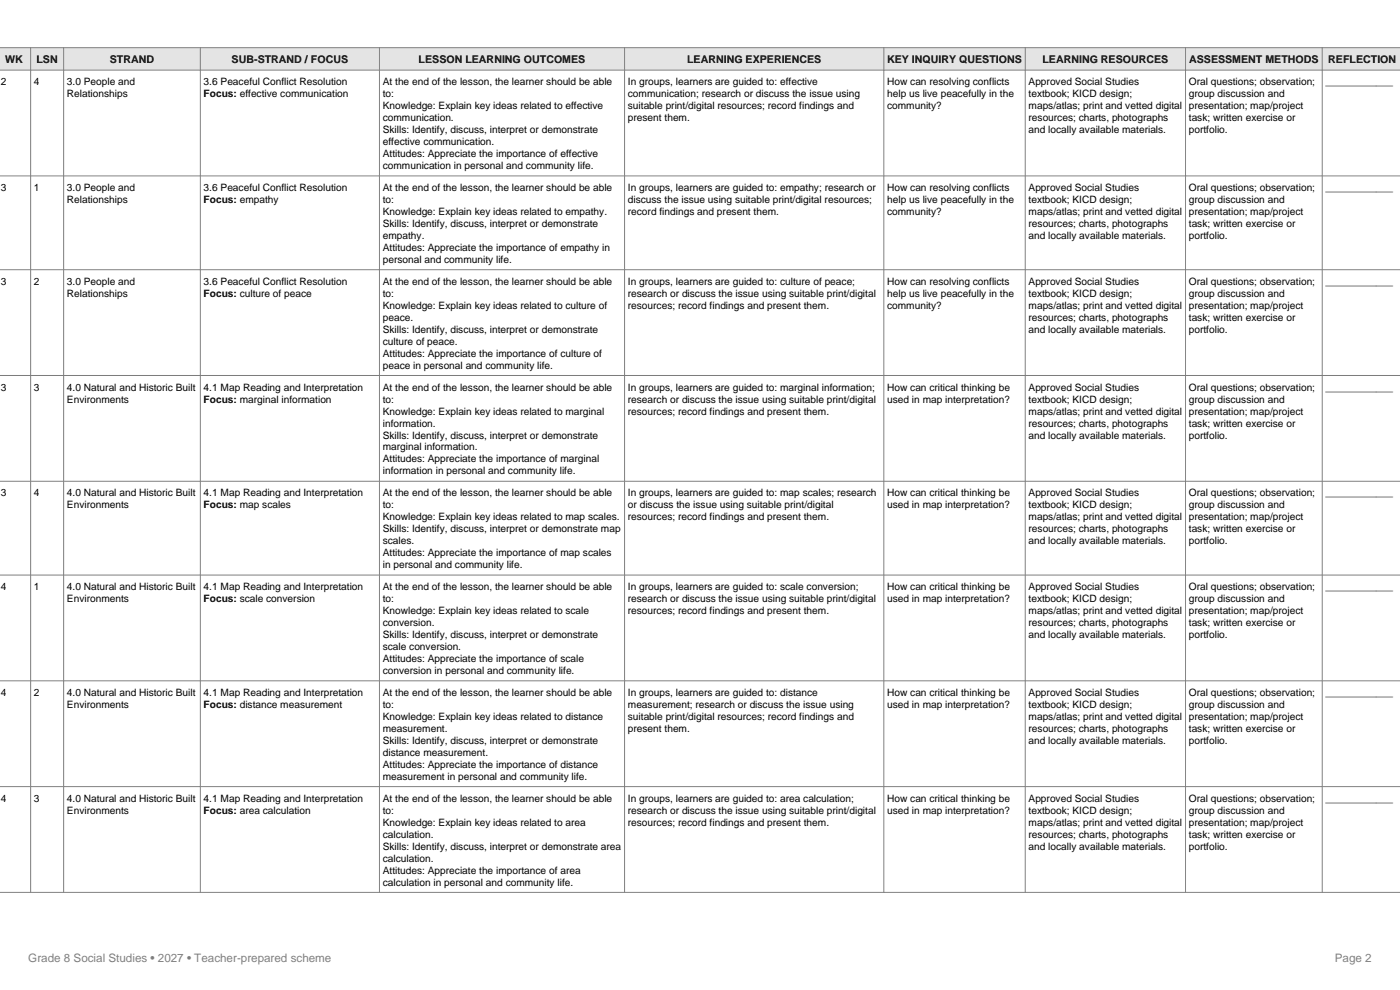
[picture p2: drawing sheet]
<svg xmlns="http://www.w3.org/2000/svg" width="297mm" height="210mm" viewBox="0 0 297 210" stroke-linecap="round" stroke-linejoin="round" font-family="sans-serif">
<defs><g id="words">
<g font-size="2.5" fill="#808080">
<text x="6" y="204">Grade 8 Social Studies • 2027 • Teacher-prepared scheme</text>
<text x="283.2" y="204">Page 2</text>
</g>
<g font-size="2.3">
<text x="1.1" y="13.4">WK</text>
<text x="7.7" y="13.4">LSN</text>
<text x="23.3" y="13.4">STRAND</text>
<text x="49.1" y="13.4">SUB-STRAND / FOCUS</text>
<text x="88.8" y="13.4">LESSON LEARNING OUTCOMES</text>
<text x="145.8" y="13.4">LEARNING EXPERIENCES</text>
<text x="188.2" y="13.4">KEY INQUIRY QUESTIONS</text>
<text x="221.1" y="13.4">LEARNING RESOURCES</text>
<text x="252.3" y="13.4">ASSESSMENT METHODS</text>
<text x="281.8" y="13.4">REFLECTION</text>
</g>
<g font-size="2.2">
<text x=".2" y="18.1">2</text>
<text x="7.2" y="18.1">4</text>
<text x="14.2" y="18.1">3.0 People and</text>
<text x="14.2" y="20.6">Relationships</text>
<text x="43.2" y="18.1">3.6 Peaceful Conflict Resolution</text>
<text x="43.2" y="20.6">Focus: effective communication</text>
<text x="81.2" y="18.1">At the end of the lesson, the learner should be able</text>
<text x="81.2" y="20.6">to:</text>
<text x="81.2" y="23.2">Knowledge: Explain key ideas related to effective</text>
<text x="133.2" y="18.1">In groups, learners are guided to: effective</text>
<text x="133.2" y="20.6">communication; research or discuss the issue using</text>
<text x="133.2" y="23.2">suitable print/digital resources; record findings and</text>
<text x="188.2" y="18.1">How can resolving conflicts</text>
<text x="188.2" y="20.6">help us live peacefully in the</text>
<text x="188.2" y="23.2">community?</text>
<text x="218.2" y="18.1">Approved Social Studies</text>
<text x="218.2" y="20.6">textbook; KICD design;</text>
<text x="218.2" y="23.2">maps/atlas; print and vetted digital</text>
<text x="252.2" y="18.1">Oral questions; observation;</text>
<text x="252.2" y="20.6">group discussion and</text>
<text x="252.2" y="23.2">presentation; map/project</text>
<text x="281.2" y="18.1">____________</text>
<text x="81.2" y="25.7">communication.</text>
<text x="81.2" y="28.2">Skills: Identify, discuss, interpret or demonstrate</text>
<text x="133.2" y="25.7">present them.</text>
<text x="218.2" y="25.7">resources; charts, photographs</text>
<text x="218.2" y="28.2">and locally available materials.</text>
<text x="252.2" y="25.7">task; written exercise or</text>
<text x="252.2" y="28.2">portfolio.</text>
<text x="81.2" y="30.8">effective communication.</text>
<text x="81.2" y="33.3">Attitudes: Appreciate the importance of effective</text>
<text x="81.2" y="35.9">communication in personal and community life.</text>
<text x=".2" y="40.5">3</text>
<text x="7.2" y="40.5">1</text>
<text x="14.2" y="40.5">3.0 People and</text>
<text x="43.2" y="40.5">3.6 Peaceful Conflict Resolution</text>
<text x="81.2" y="40.5">At the end of the lesson, the learner should be able</text>
<text x="133.2" y="40.5">In groups, learners are guided to: empathy; research or</text>
<text x="188.2" y="40.5">How can resolving conflicts</text>
<text x="218.2" y="40.5">Approved Social Studies</text>
<text x="252.2" y="40.5">Oral questions; observation;</text>
<text x="281.2" y="40.5">____________</text>
<text x="14.2" y="43.1">Relationships</text>
<text x="43.2" y="43.1">Focus: empathy</text>
<text x="81.2" y="43.1">to:</text>
<text x="81.2" y="45.6">Knowledge: Explain key ideas related to empathy.</text>
<text x="133.2" y="43.1">discuss the issue using suitable print/digital resources;</text>
<text x="133.2" y="45.6">record findings and present them.</text>
<text x="188.2" y="43.1">help us live peacefully in the</text>
<text x="188.2" y="45.6">community?</text>
<text x="218.2" y="43.1">textbook; KICD design;</text>
<text x="218.2" y="45.6">maps/atlas; print and vetted digital</text>
<text x="252.2" y="43.1">group discussion and</text>
<text x="252.2" y="45.6">presentation; map/project</text>
<text x="81.2" y="48.1">Skills: Identify, discuss, interpret or demonstrate</text>
<text x="81.2" y="50.7">empathy.</text>
<text x="81.2" y="53.2">Attitudes: Appreciate the importance of empathy in</text>
<text x="218.2" y="48.1">resources; charts, photographs</text>
<text x="218.2" y="50.7">and locally available materials.</text>
<text x="252.2" y="48.1">task; written exercise or</text>
<text x="252.2" y="50.7">portfolio.</text>
<text x="81.2" y="55.8">personal and community life.</text>
<text x=".2" y="60.4">3</text>
<text x="7.2" y="60.4">2</text>
<text x="14.2" y="60.4">3.0 People and</text>
<text x="14.2" y="63">Relationships</text>
<text x="43.2" y="60.4">3.6 Peaceful Conflict Resolution</text>
<text x="43.2" y="63">Focus: culture of peace</text>
<text x="81.2" y="60.4">At the end of the lesson, the learner should be able</text>
<text x="81.2" y="63">to:</text>
<text x="81.2" y="65.5">Knowledge: Explain key ideas related to culture of</text>
<text x="133.2" y="60.4">In groups, learners are guided to: culture of peace;</text>
<text x="133.2" y="63">research or discuss the issue using suitable print/digital</text>
<text x="133.2" y="65.5">resources; record findings and present them.</text>
<text x="188.2" y="60.4">How can resolving conflicts</text>
<text x="188.2" y="63">help us live peacefully in the</text>
<text x="188.2" y="65.5">community?</text>
<text x="218.2" y="60.4">Approved Social Studies</text>
<text x="218.2" y="63">textbook; KICD design;</text>
<text x="218.2" y="65.5">maps/atlas; print and vetted digital</text>
<text x="252.2" y="60.4">Oral questions; observation;</text>
<text x="252.2" y="63">group discussion and</text>
<text x="252.2" y="65.5">presentation; map/project</text>
<text x="281.2" y="60.4">____________</text>
<text x="81.2" y="68">peace.</text>
<text x="81.2" y="70.6">Skills: Identify, discuss, interpret or demonstrate</text>
<text x="218.2" y="68">resources; charts, photographs</text>
<text x="218.2" y="70.6">and locally available materials.</text>
<text x="252.2" y="68">task; written exercise or</text>
<text x="252.2" y="70.6">portfolio.</text>
<text x="81.2" y="73.1">culture of peace.</text>
<text x="81.2" y="75.7">Attitudes: Appreciate the importance of culture of</text>
<text x=".2" y="82.9">3</text>
<text x="7.2" y="82.9">3</text>
<text x="14.2" y="82.9">4.0 Natural and Historic Built</text>
<text x="43.2" y="82.9">4.1 Map Reading and Interpretation</text>
<text x="81.2" y="78.2">peace in personal and community life.</text>
<text x="81.2" y="82.9">At the end of the lesson, the learner should be able</text>
<text x="133.2" y="82.9">In groups, learners are guided to: marginal information;</text>
<text x="188.2" y="82.9">How can critical thinking be</text>
<text x="218.2" y="82.9">Approved Social Studies</text>
<text x="252.2" y="82.9">Oral questions; observation;</text>
<text x="281.2" y="82.9">____________</text>
<text x="14.2" y="85.4">Environments</text>
<text x="43.2" y="85.4">Focus: marginal information</text>
<text x="81.2" y="85.4">to:</text>
<text x="81.2" y="87.9">Knowledge: Explain key ideas related to marginal</text>
<text x="133.2" y="85.4">research or discuss the issue using suitable print/digital</text>
<text x="133.2" y="87.9">resources; record findings and present them.</text>
<text x="188.2" y="85.4">used in map interpretation?</text>
<text x="218.2" y="85.4">textbook; KICD design;</text>
<text x="218.2" y="87.9">maps/atlas; print and vetted digital</text>
<text x="252.2" y="85.4">group discussion and</text>
<text x="252.2" y="87.9">presentation; map/project</text>
<text x="81.2" y="90.5">information.</text>
<text x="81.2" y="93">Skills: Identify, discuss, interpret or demonstrate</text>
<text x="81.2" y="95.6">marginal information.</text>
<text x="218.2" y="90.5">resources; charts, photographs</text>
<text x="218.2" y="93">and locally available materials.</text>
<text x="252.2" y="90.5">task; written exercise or</text>
<text x="252.2" y="93">portfolio.</text>
<text x="81.2" y="98.1">Attitudes: Appreciate the importance of marginal</text>
<text x="81.2" y="100.6">information in personal and community life.</text>
<text x=".2" y="105.3">3</text>
<text x="7.2" y="105.3">4</text>
<text x="14.2" y="105.3">4.0 Natural and Historic Built</text>
<text x="14.2" y="107.8">Environments</text>
<text x="43.2" y="105.3">4.1 Map Reading and Interpretation</text>
<text x="43.2" y="107.8">Focus: map scales</text>
<text x="81.2" y="105.3">At the end of the lesson, the learner should be able</text>
<text x="81.2" y="107.8">to:</text>
<text x="133.2" y="105.3">In groups, learners are guided to: map scales; research</text>
<text x="133.2" y="107.8">or discuss the issue using suitable print/digital</text>
<text x="188.2" y="105.3">How can critical thinking be</text>
<text x="188.2" y="107.8">used in map interpretation?</text>
<text x="218.2" y="105.3">Approved Social Studies</text>
<text x="218.2" y="107.8">textbook; KICD design;</text>
<text x="252.2" y="105.3">Oral questions; observation;</text>
<text x="252.2" y="107.8">group discussion and</text>
<text x="281.2" y="105.3">____________</text>
<text x="81.2" y="110.4">Knowledge: Explain key ideas related to map scales.</text>
<text x="81.2" y="112.9">Skills: Identify, discuss, interpret or demonstrate map</text>
<text x="133.2" y="110.4">resources; record findings and present them.</text>
<text x="218.2" y="110.4">maps/atlas; print and vetted digital</text>
<text x="218.2" y="112.9">resources; charts, photographs</text>
<text x="252.2" y="110.4">presentation; map/project</text>
<text x="252.2" y="112.9">task; written exercise or</text>
<text x="81.2" y="115.5">scales.</text>
<text x="81.2" y="118">Attitudes: Appreciate the importance of map scales</text>
<text x="218.2" y="115.5">and locally available materials.</text>
<text x="252.2" y="115.5">portfolio.</text>
<text x=".2" y="125.2">4</text>
<text x="7.2" y="125.2">1</text>
<text x="14.2" y="125.2">4.0 Natural and Historic Built</text>
<text x="43.2" y="125.2">4.1 Map Reading and Interpretation</text>
<text x="81.2" y="120.5">in personal and community life.</text>
<text x="81.2" y="125.2">At the end of the lesson, the learner should be able</text>
<text x="133.2" y="125.2">In groups, learners are guided to: scale conversion;</text>
<text x="188.2" y="125.2">How can critical thinking be</text>
<text x="218.2" y="125.2">Approved Social Studies</text>
<text x="252.2" y="125.2">Oral questions; observation;</text>
<text x="281.2" y="125.2">____________</text>
<text x="14.2" y="127.7">Environments</text>
<text x="43.2" y="127.7">Focus: scale conversion</text>
<text x="81.2" y="127.7">to:</text>
<text x="81.2" y="130.3">Knowledge: Explain key ideas related to scale</text>
<text x="133.2" y="127.7">research or discuss the issue using suitable print/digital</text>
<text x="133.2" y="130.3">resources; record findings and present them.</text>
<text x="188.2" y="127.7">used in map interpretation?</text>
<text x="218.2" y="127.7">textbook; KICD design;</text>
<text x="218.2" y="130.3">maps/atlas; print and vetted digital</text>
<text x="252.2" y="127.7">group discussion and</text>
<text x="252.2" y="130.3">presentation; map/project</text>
<text x="81.2" y="132.8">conversion.</text>
<text x="81.2" y="135.4">Skills: Identify, discuss, interpret or demonstrate</text>
<text x="81.2" y="137.9">scale conversion.</text>
<text x="218.2" y="132.8">resources; charts, photographs</text>
<text x="218.2" y="135.4">and locally available materials.</text>
<text x="252.2" y="132.8">task; written exercise or</text>
<text x="252.2" y="135.4">portfolio.</text>
<text x="81.2" y="140.4">Attitudes: Appreciate the importance of scale</text>
<text x="81.2" y="143">conversion in personal and community life.</text>
<text x=".2" y="147.6">4</text>
<text x="7.2" y="147.6">2</text>
<text x="14.2" y="147.6">4.0 Natural and Historic Built</text>
<text x="43.2" y="147.6">4.1 Map Reading and Interpretation</text>
<text x="81.2" y="147.6">At the end of the lesson, the learner should be able</text>
<text x="133.2" y="147.6">In groups, learners are guided to: distance</text>
<text x="188.2" y="147.6">How can critical thinking be</text>
<text x="218.2" y="147.6">Approved Social Studies</text>
<text x="252.2" y="147.6">Oral questions; observation;</text>
<text x="281.2" y="147.6">____________</text>
<text x="14.2" y="150.2">Environments</text>
<text x="43.2" y="150.2">Focus: distance measurement</text>
<text x="81.2" y="150.2">to:</text>
<text x="81.2" y="152.7">Knowledge: Explain key ideas related to distance</text>
<text x="81.2" y="155.2">measurement.</text>
<text x="133.2" y="150.2">measurement; research or discuss the issue using</text>
<text x="133.2" y="152.7">suitable print/digital resources; record findings and</text>
<text x="133.2" y="155.2">present them.</text>
<text x="188.2" y="150.2">used in map interpretation?</text>
<text x="218.2" y="150.2">textbook; KICD design;</text>
<text x="218.2" y="152.7">maps/atlas; print and vetted digital</text>
<text x="218.2" y="155.2">resources; charts, photographs</text>
<text x="252.2" y="150.2">group discussion and</text>
<text x="252.2" y="152.7">presentation; map/project</text>
<text x="252.2" y="155.2">task; written exercise or</text>
<text x="81.2" y="157.8">Skills: Identify, discuss, interpret or demonstrate</text>
<text x="81.2" y="160.3">distance measurement.</text>
<text x="218.2" y="157.8">and locally available materials.</text>
<text x="252.2" y="157.8">portfolio.</text>
<text x="81.2" y="162.9">Attitudes: Appreciate the importance of distance</text>
<text x="81.2" y="165.4">measurement in personal and community life.</text>
<text x=".2" y="170.1">4</text>
<text x="7.2" y="170.1">3</text>
<text x="14.2" y="170.1">4.0 Natural and Historic Built</text>
<text x="14.2" y="172.6">Environments</text>
<text x="43.2" y="170.1">4.1 Map Reading and Interpretation</text>
<text x="43.2" y="172.6">Focus: area calculation</text>
<text x="81.2" y="170.1">At the end of the lesson, the learner should be able</text>
<text x="81.2" y="172.6">to:</text>
<text x="133.2" y="170.1">In groups, learners are guided to: area calculation;</text>
<text x="133.2" y="172.6">research or discuss the issue using suitable print/digital</text>
<text x="188.2" y="170.1">How can critical thinking be</text>
<text x="188.2" y="172.6">used in map interpretation?</text>
<text x="218.2" y="170.1">Approved Social Studies</text>
<text x="218.2" y="172.6">textbook; KICD design;</text>
<text x="252.2" y="170.1">Oral questions; observation;</text>
<text x="252.2" y="172.6">group discussion and</text>
<text x="281.2" y="170.1">____________</text>
<text x="81.2" y="175.1">Knowledge: Explain key ideas related to area</text>
<text x="81.2" y="177.7">calculation.</text>
<text x="133.2" y="175.1">resources; record findings and present them.</text>
<text x="218.2" y="175.1">maps/atlas; print and vetted digital</text>
<text x="218.2" y="177.7">resources; charts, photographs</text>
<text x="252.2" y="175.1">presentation; map/project</text>
<text x="252.2" y="177.7">task; written exercise or</text>
<text x="81.2" y="180.2">Skills: Identify, discuss, interpret or demonstrate area</text>
<text x="81.2" y="182.8">calculation.</text>
<text x="81.2" y="185.3">Attitudes: Appreciate the importance of area</text>
<text x="218.2" y="180.2">and locally available materials.</text>
<text x="252.2" y="180.2">portfolio.</text>
<text x="81.2" y="187.8">calculation in personal and community life.</text>
</g>
</g></defs>
<path d="M-.1 10.1h297.2v4.8h-297.2z" fill-rule="evenodd" fill="#dce6f1"/>
<g fill="none" stroke="#808080" stroke-width=".21">
<path d="M0 10.1h297.1M0 14.9h297.1M6.5 10.1v179.2M13.5 10.1v179.2M42.5 10.1v179.2M80.5 10.1v179.2M132.5 10.1v179.2M187.5 10.1v179.2M217.5 10.1v179.2M251.5 10.1v179.2M280.5 10.1v179.2M0 37.3h297.1"/>
<path d="M0 57.2h297.1M0 79.6h297.1M0 102.1h297.1M0 122h297.1M0 144.4h297.1M0 166.9h297.1M0 189.3h297.1"/>
</g>
<use href="#words"/>
</svg>
